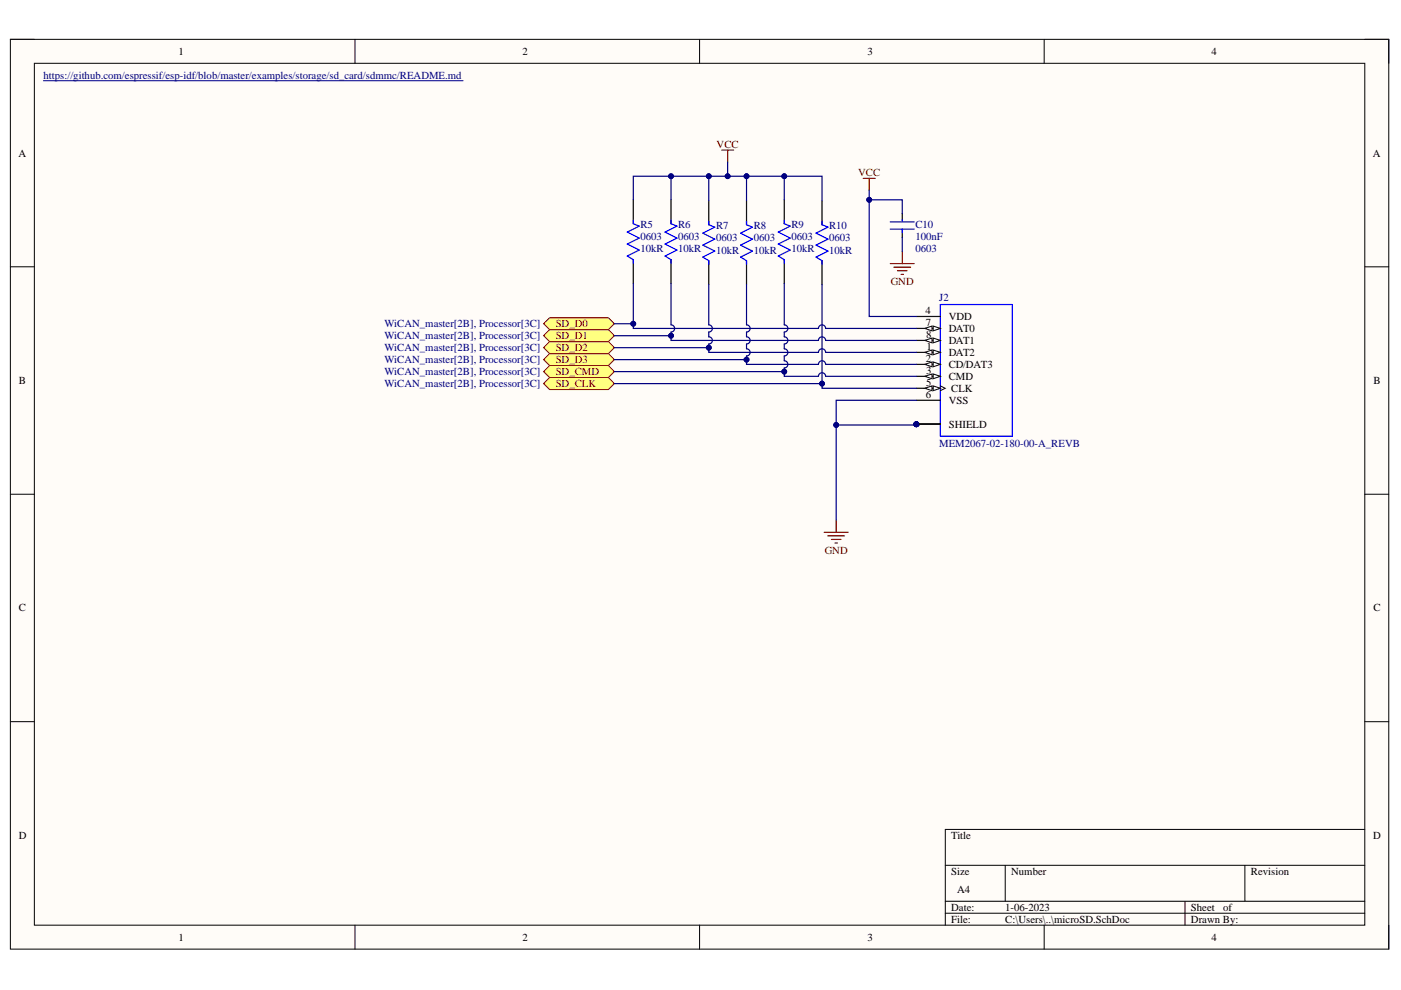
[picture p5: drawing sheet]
<svg xmlns="http://www.w3.org/2000/svg" width="297mm" height="210mm" viewBox="0 0 297 210" stroke-linecap="round" stroke-linejoin="round" font-family="sans-serif">
<defs><g id="words">
<g font-size="2.3">
<text x="37.8" y="11.6">1</text>
<text x="110.8" y="11.6">2</text>
<text x="183.9" y="11.6">3</text>
<text x="256.9" y="11.6">4</text>
<text x="3.9" y="33.2">A</text>
<text x="291.1" y="33.2">A</text>
<text x="196.3" y="66.6">4</text>
<text x="196.3" y="69.1">7</text>
<text x="196.3" y="71.7">8</text>
<text x="201.2" y="67.9">VDD</text>
<text x="201.2" y="70.4">DAT0</text>
<text x="196.3" y="76.7">2</text>
<text x="196.5" y="74.2">1</text>
<text x="201.2" y="72.9">DAT1</text>
<text x="201.2" y="75.5">DAT2</text>
<text x="201.2" y="78">CD/DAT3</text>
<text x="4" y="81.4">B</text>
<text x="196.3" y="81.8">5</text>
<text x="196.4" y="79.3">3</text>
<text x="201.2" y="80.5">CMD</text>
<text x="201.7" y="83.1">CLK</text>
<text x="291.2" y="81.4">B</text>
<text x="196.3" y="84.3">6</text>
<text x="201.2" y="85.6">VSS</text>
<text x="201.2" y="90.7">SHIELD</text>
<text x="4" y="129.7">C</text>
<text x="291.2" y="129.7">C</text>
<text x="4" y="177.9">D</text>
<text x="201.7" y="177.9">Title</text>
<text x="291.1" y="177.9">D</text>
<text x="201.7" y="185.5">Size</text>
<text x="214.4" y="185.5">Number</text>
<text x="265.2" y="185.5">Revision</text>
<text x="202.9" y="189.3">A4</text>
<text x="201.7" y="193.1">Date:</text>
<text x="201.7" y="195.6">File:</text>
<text x="213.1" y="193.1">1-06-2023</text>
<text x="213.1" y="195.6">C:\Users\..\microSD.SchDoc</text>
<text x="252.5" y="193.1">Sheet</text>
<text x="252.5" y="195.6">Drawn By:</text>
<text x="259.3" y="193.1">of</text>
<text x="37.8" y="199.5">1</text>
<text x="110.8" y="199.5">2</text>
<text x="183.9" y="199.5">3</text>
<text x="256.9" y="199.5">4</text>
</g>
<g font-size="2.3" fill="#000080">
<text x="9.2" y="16.8">https://github.com/espressif/esp-idf/blob/master/examples/storage/sd_card/sdmmc/README.md</text>
<text x="135.8" y="51">0603</text>
<text x="135.8" y="53.5">10kR</text>
<text x="135.8" y="48.4">R5</text>
<text x="143.8" y="51">0603</text>
<text x="143.8" y="53.5">10kR</text>
<text x="143.8" y="48.4">R6</text>
<text x="151.8" y="51.2">0603</text>
<text x="151.8" y="53.8">10kR</text>
<text x="151.8" y="48.6">R7</text>
<text x="159.8" y="51.2">0603</text>
<text x="159.8" y="53.8">10kR</text>
<text x="159.8" y="48.6">R8</text>
<text x="167.8" y="51">0603</text>
<text x="167.8" y="53.5">10kR</text>
<text x="167.8" y="48.4">R9</text>
<text x="175.8" y="51.2">0603</text>
<text x="175.8" y="53.8">10kR</text>
<text x="175.8" y="48.6">R10</text>
<text x="194.1" y="50.8">100nF</text>
<text x="194.1" y="53.4">0603</text>
<text x="194.1" y="48.3">C10</text>
<text x="199.1" y="63.8">J2</text>
<text x="81.5" y="69.4">WiCAN_master[2B], Processor[3C]</text>
<text x="81.5" y="71.9">WiCAN_master[2B], Processor[3C]</text>
<text x="81.5" y="74.5">WiCAN_master[2B], Processor[3C]</text>
<text x="81.5" y="77">WiCAN_master[2B], Processor[3C]</text>
<text x="81.5" y="79.6">WiCAN_master[2B], Processor[3C]</text>
<text x="81.5" y="82.1">WiCAN_master[2B], Processor[3C]</text>
<text x="199.1" y="94.8">MEM2067-02-180-00-A_REVB</text>
</g>
<g font-size="2.3" fill="#800000">
<text x="151.9" y="31.3">VCC</text>
<text x="182" y="37.3">VCC</text>
<text x="188.9" y="60.4">GND</text>
<text x="117.8" y="69.4">SD_D0</text>
<text x="117.8" y="71.9">SD_D1</text>
<text x="117.8" y="74.5">SD_D2</text>
<text x="117.8" y="77">SD_D3</text>
<text x="117.8" y="79.6">SD_CMD</text>
<text x="117.8" y="82.1">SD_CLK</text>
<text x="174.9" y="117.4">GND</text>
</g>
</g></defs>
<path d="M2.2 8.3h292.2v192.9h-292.2z" fill-rule="evenodd" fill="#fffcf8"/>
<path d="M2.2 8.3h292.2v192.9h-292.2z" fill="none" stroke="#000" stroke-width=".21"/>
<path d="M7.3 13.4h282.1v182.8h-282.1z" fill-rule="evenodd" fill="#fffcf8"/>
<g fill="none" stroke="#000" stroke-width=".21">
<path d="M2.2 8.3h5.1M7.3 13.4h282.1v182.8h-282.1zM75.3 8.3v5.1M148.3 8.3v5.1M221.4 8.3v5.1M289.4 8.3h5v5.1M2.2 56.6h5.1M289.4 56.6h5M2.2 104.8h5.1M289.4 104.8h5M2.2 153h5.1M289.4 153h5"/>
<path d="M289.4 175.9h-89v20.3M75.3 196.2v5M148.3 196.2v5M200.4 183.5h89M200.4 191.1h89M200.4 193.6h89M213.1 183.5v7.6M221.4 196.2v5M251.2 191.1v5.1M263.9 183.5v7.6M294.4 196.2v5"/>
</g>
<circle cx="194.3" cy="89.9" r=".51" fill="#000080"/>
<circle cx="194.3" cy="89.9" r=".51" fill="none" stroke="#000080" stroke-width=".21"/>
<circle cx="194.3" cy="89.9" r=".51" fill="#000080"/>
<circle cx="194.3" cy="89.9" r=".51" fill="none" stroke="#000080" stroke-width=".21"/>
<circle cx="194.3" cy="89.9" r=".51" fill="#000080"/>
<circle cx="194.3" cy="89.9" r=".51" fill="none" stroke="#000080" stroke-width=".21"/>
<circle cx="194.3" cy="89.9" r=".51" fill="#000080"/>
<circle cx="194.3" cy="89.9" r=".51" fill="none" stroke="#000080" stroke-width=".21"/>
<path d="M199.4 64.6h15.2v27.9h-15.2z" fill="none" stroke="#00f" stroke-width=".25"/>
<path d="M194.3 67.1h5.1M194.3 69.6h5.1" fill="none" stroke="#000" stroke-width=".25"/>
<path d="M197.9 69.1l1.5 .5-1.5 .5z" fill="#f8fcff"/>
<path d="M197.9 69.1l1.5 .5-1.5 .5z" fill="none" stroke="#000" stroke-width=".21"/>
<path d="M196.1 69.6l1.5-.5v1z" fill="#f8fcff"/>
<path d="M196.1 69.6l1.5-.5v1z" fill="none" stroke="#000" stroke-width=".21"/>
<path d="M194.3 72.2h5.1" fill="none" stroke="#000" stroke-width=".25"/>
<path d="M197.9 71.7l1.5 .5-1.5 .5z" fill="#f8fcff"/>
<path d="M197.9 71.7l1.5 .5-1.5 .5z" fill="none" stroke="#000" stroke-width=".21"/>
<path d="M196.1 72.2l1.5-.5v1z" fill="#f8fcff"/>
<path d="M196.1 72.2l1.5-.5v1z" fill="none" stroke="#000" stroke-width=".21"/>
<path d="M194.3 74.7h5.1" fill="none" stroke="#000" stroke-width=".25"/>
<path d="M197.9 74.2l1.5 .5-1.5 .5z" fill="#f8fcff"/>
<path d="M197.9 74.2l1.5 .5-1.5 .5z" fill="none" stroke="#000" stroke-width=".21"/>
<path d="M196.1 74.7l1.5-.5v1z" fill="#f8fcff"/>
<path d="M196.1 74.7l1.5-.5v1z" fill="none" stroke="#000" stroke-width=".21"/>
<path d="M194.3 77.3h5.1" fill="none" stroke="#000" stroke-width=".25"/>
<path d="M197.9 76.7l1.5 .6-1.5 .5z" fill="#f8fcff"/>
<path d="M197.9 76.7l1.5 .6-1.5 .5z" fill="none" stroke="#000" stroke-width=".21"/>
<path d="M196.1 77.3l1.5-.6v1.1z" fill="#f8fcff"/>
<path d="M196.1 77.3l1.5-.6v1.1z" fill="none" stroke="#000" stroke-width=".21"/>
<path d="M194.3 79.8h5.1" fill="none" stroke="#000" stroke-width=".25"/>
<path d="M197.9 79.3l1.5 .5-1.5 .5z" fill="#f8fcff"/>
<path d="M197.9 79.3l1.5 .5-1.5 .5z" fill="none" stroke="#000" stroke-width=".21"/>
<path d="M196.1 79.8l1.5-.5v1z" fill="#f8fcff"/>
<path d="M196.1 79.8l1.5-.5v1z" fill="none" stroke="#000" stroke-width=".21"/>
<path d="M194.3 82.3h5.1" fill="none" stroke="#000" stroke-width=".25"/>
<path d="M197.9 81.8l1.5 .5-1.5 .5z" fill="#f8fcff"/>
<path d="M197.9 81.8l1.5 .5-1.5 .5z" fill="none" stroke="#000" stroke-width=".21"/>
<path d="M196.1 82.3l1.5-.5v1z" fill="#f8fcff"/>
<path d="M196.1 82.3l1.5-.5v1zM199.4 81.8l1 .5-1 .5" fill="none" stroke="#000" stroke-width=".21"/>
<path d="M194.3 84.9h5.1M194.3 89.9h5.1" fill="none" stroke="#000" stroke-width=".25"/>
<circle cx="194.3" cy="89.9" r=".51" fill="#000080"/>
<circle cx="194.3" cy="89.9" r=".51" fill="none" stroke="#000080" stroke-width=".21"/>
<path d="M194.3 89.9h5.1" fill="none" stroke="#000" stroke-width=".25"/>
<circle cx="194.3" cy="89.9" r=".51" fill="#000080"/>
<circle cx="194.3" cy="89.9" r=".51" fill="none" stroke="#000080" stroke-width=".21"/>
<path d="M194.3 89.9h5.1" fill="none" stroke="#000" stroke-width=".25"/>
<circle cx="194.3" cy="89.9" r=".51" fill="#000080"/>
<circle cx="194.3" cy="89.9" r=".51" fill="none" stroke="#000080" stroke-width=".21"/>
<path d="M194.3 89.9h5.1" fill="none" stroke="#000" stroke-width=".25"/>
<circle cx="194.3" cy="89.9" r=".51" fill="#000080"/>
<g fill="none" stroke="#000080" stroke-width=".21">
<path d="M9.2 17.1h89"/>
<circle cx="194.3" cy="89.9" r=".51"/>
</g>
<path d="M153 31.8h2.5M154.3 31.8v2.6M183 37.8h2.6M184.3 37.8v2.6M174.7 112.9h5.1M175.5 113.6h3.6M176.3 114.4h2M177 115.1h.5M177.3 110.3v2.6" fill="none" stroke="#800000" stroke-width=".25"/>
<path d="M134.3 42.4v5M134.3 55v5.1M142.3 42.4v5M142.3 55v5.1M150.3 42.6v5.1M150.3 55.3v5M158.3 42.6v5.1M158.3 55.3v5M166.3 42.4v5M166.3 55v5.1M174.3 42.6v5.1M174.3 55.3v5" fill="none" stroke="#000" stroke-width=".25"/>
<path d="M134.3 46.7v.7l1.2 .5-2.5 1.3 2.5 1.3-2.5 1.2 2.5 1.3-2.5 1.3 1.3 .7v.8M142.3 46.7v.7l1.2 .5-2.5 1.3 2.5 1.3-2.5 1.2 2.5 1.3-2.5 1.3 1.3 .7v.8M150.3 46.9v.8l1.2 .5-2.5 1.2 2.5 1.3-2.5 1.3 2.5 1.2-2.5 1.3 1.3 .8v.7M158.3 46.9v.8l1.2 .5-2.5 1.2 2.5 1.3-2.5 1.3 2.5 1.2-2.5 1.3 1.3 .8v.7M166.3 46.7v.7l1.3 .5-2.6 1.3 2.6 1.3-2.6 1.2 2.6 1.3-2.6 1.3 1.3 .7v.8M174.3 46.9v.8l1.3 .5-2.6 1.2 2.6 1.3-2.6 1.3 2.6 1.2-2.6 1.3 1.3 .8v.7" fill="none" stroke="#00f" stroke-width=".25"/>
<path d="M115.3 68.6l1.2-1.2h12.5l1.3 1.2-1.3 1.3h-12.5z" fill-rule="evenodd" fill="#ffff80"/>
<path d="M115.3 68.6l1.2-1.2h12.5l1.3 1.2-1.3 1.3h-12.5z" fill="none" stroke="#800000" stroke-width=".21"/>
<path d="M115.3 71.2l1.2-1.3h12.5l1.3 1.3-1.3 1.2h-12.5z" fill-rule="evenodd" fill="#ffff80"/>
<path d="M115.3 71.2l1.2-1.3h12.5l1.3 1.3-1.3 1.2h-12.5z" fill="none" stroke="#800000" stroke-width=".21"/>
<path d="M115.3 73.7l1.2-1.3h12.5l1.3 1.3-1.3 1.3h-12.5z" fill-rule="evenodd" fill="#ffff80"/>
<path d="M115.3 73.7l1.2-1.3h12.5l1.3 1.3-1.3 1.3h-12.5z" fill="none" stroke="#800000" stroke-width=".21"/>
<path d="M115.3 76.3l1.2-1.3h12.5l1.3 1.3-1.3 1.2h-12.5z" fill-rule="evenodd" fill="#ffff80"/>
<path d="M115.3 76.3l1.2-1.3h12.5l1.3 1.3-1.3 1.2h-12.5z" fill="none" stroke="#800000" stroke-width=".21"/>
<path d="M115.3 78.8l1.2-1.3h12.5l1.3 1.3-1.3 1.3h-12.5z" fill-rule="evenodd" fill="#ffff80"/>
<path d="M115.3 78.8l1.2-1.3h12.5l1.3 1.3-1.3 1.3h-12.5z" fill="none" stroke="#800000" stroke-width=".21"/>
<path d="M115.3 81.3l1.2-1.2h12.5l1.3 1.2-1.3 1.3h-12.5z" fill-rule="evenodd" fill="#ffff80"/>
<path d="M115.3 81.3l1.2-1.2h12.5l1.3 1.2-1.3 1.3h-12.5z" fill="none" stroke="#800000" stroke-width=".21"/>
<path d="M191.3 45.3v1.5M191.3 48.6v1.8" fill="none" stroke="#000" stroke-width=".25"/>
<path d="M188.7 48.6h5.1M188.7 47.1h5.1M191.3 46.5v.3M191.3 48.6v.7" fill="none" stroke="#00f" stroke-width=".25"/>
<path d="M188.7 55.9h5.1M189.5 56.6h3.6M190.3 57.4h2M191 58.2h.6M191.3 53.4v2.5" fill="none" stroke="#800000" stroke-width=".25"/>
<path d="M130.3 81.3h44v1h20" fill="none" stroke="#000080" stroke-width=".25"/>
<circle cx="174.3" cy="81.3" r=".51" fill="#000080"/>
<circle cx="174.3" cy="81.3" r=".51" fill="none" stroke="#000080" stroke-width=".21"/>
<path d="M174.3 60.3v21" fill="none" stroke="#000080" stroke-width=".25"/>
<circle cx="174.3" cy="81.3" r=".51" fill="#000080"/>
<circle cx="174.3" cy="81.3" r=".51" fill="none" stroke="#000080" stroke-width=".21"/>
<path d="M142.3 37.4v5" fill="none" stroke="#000080" stroke-width=".25"/>
<circle cx="142.3" cy="37.4" r=".51" fill="#000080"/>
<circle cx="142.3" cy="37.4" r=".51" fill="none" stroke="#000080" stroke-width=".21"/>
<path d="M134.3 42.4v-5h40v5.2" fill="none" stroke="#000080" stroke-width=".25"/>
<circle cx="166.3" cy="37.4" r=".51" fill="#000080"/>
<circle cx="166.3" cy="37.4" r=".51" fill="none" stroke="#000080" stroke-width=".21"/>
<circle cx="158.3" cy="37.4" r=".51" fill="#000080"/>
<circle cx="158.3" cy="37.4" r=".51" fill="none" stroke="#000080" stroke-width=".21"/>
<circle cx="154.3" cy="37.4" r=".51" fill="#000080"/>
<circle cx="154.3" cy="37.4" r=".51" fill="none" stroke="#000080" stroke-width=".21"/>
<circle cx="150.3" cy="37.4" r=".51" fill="#000080"/>
<circle cx="150.3" cy="37.4" r=".51" fill="none" stroke="#000080" stroke-width=".21"/>
<circle cx="142.3" cy="37.4" r=".51" fill="#000080"/>
<circle cx="142.3" cy="37.4" r=".51" fill="none" stroke="#000080" stroke-width=".21"/>
<path d="M166.3 37.4v5" fill="none" stroke="#000080" stroke-width=".25"/>
<circle cx="166.3" cy="37.4" r=".51" fill="#000080"/>
<circle cx="166.3" cy="37.4" r=".51" fill="none" stroke="#000080" stroke-width=".21"/>
<path d="M158.3 37.4v5.2" fill="none" stroke="#000080" stroke-width=".25"/>
<circle cx="158.3" cy="37.4" r=".51" fill="#000080"/>
<circle cx="158.3" cy="37.4" r=".51" fill="none" stroke="#000080" stroke-width=".21"/>
<path d="M150.3 37.4v5.2" fill="none" stroke="#000080" stroke-width=".25"/>
<circle cx="150.3" cy="37.4" r=".51" fill="#000080"/>
<circle cx="150.3" cy="37.4" r=".51" fill="none" stroke="#000080" stroke-width=".21"/>
<path d="M154.3 34.4v3" fill="none" stroke="#000080" stroke-width=".25"/>
<circle cx="154.3" cy="37.4" r=".51" fill="#000080"/>
<circle cx="154.3" cy="37.4" r=".51" fill="none" stroke="#000080" stroke-width=".21"/>
<path d="M184.3 42.4h7v2.9" fill="none" stroke="#000080" stroke-width=".25"/>
<circle cx="184.3" cy="42.4" r=".51" fill="#000080"/>
<circle cx="184.3" cy="42.4" r=".51" fill="none" stroke="#000080" stroke-width=".21"/>
<path d="M191.3 50.4v3M130.3 78.8h36" fill="none" stroke="#000080" stroke-width=".25"/>
<circle cx="166.3" cy="78.8" r=".51" fill="#000080"/>
<circle cx="166.3" cy="78.8" r=".51" fill="none" stroke="#000080" stroke-width=".21"/>
<path d="M130.3 76.3h28" fill="none" stroke="#000080" stroke-width=".25"/>
<circle cx="158.3" cy="76.3" r=".51" fill="#000080"/>
<circle cx="158.3" cy="76.3" r=".51" fill="none" stroke="#000080" stroke-width=".21"/>
<path d="M130.3 73.7h20" fill="none" stroke="#000080" stroke-width=".25"/>
<circle cx="150.3" cy="73.7" r=".51" fill="#000080"/>
<circle cx="150.3" cy="73.7" r=".51" fill="none" stroke="#000080" stroke-width=".21"/>
<path d="M130.3 71.2h12" fill="none" stroke="#000080" stroke-width=".25"/>
<circle cx="142.3" cy="71.2" r=".51" fill="#000080"/>
<circle cx="142.3" cy="71.2" r=".51" fill="none" stroke="#000080" stroke-width=".21"/>
<path d="M130.3 68.6h4" fill="none" stroke="#000080" stroke-width=".25"/>
<circle cx="134.3" cy="68.6" r=".51" fill="#000080"/>
<circle cx="134.3" cy="68.6" r=".51" fill="none" stroke="#000080" stroke-width=".21"/>
<path d="M194.3 84.9h-17v25.4" fill="none" stroke="#000080" stroke-width=".25"/>
<circle cx="177.3" cy="90.1" r=".51" fill="#000080"/>
<circle cx="177.3" cy="90.1" r=".51" fill="none" stroke="#000080" stroke-width=".21"/>
<path d="M184.3 40.4v26.7h10" fill="none" stroke="#000080" stroke-width=".25"/>
<circle cx="184.3" cy="42.4" r=".51" fill="#000080"/>
<circle cx="184.3" cy="42.4" r=".51" fill="none" stroke="#000080" stroke-width=".21"/>
<path d="M134.3 60.1v9.5h39.2a.76 .76 0 0 1 .8-.7 .76 .76 0 0 1 .7 .7h19.3" fill="none" stroke="#000080" stroke-width=".25"/>
<circle cx="134.3" cy="68.6" r=".51" fill="#000080"/>
<circle cx="134.3" cy="68.6" r=".51" fill="none" stroke="#000080" stroke-width=".21"/>
<path d="M142.3 60.1v8.8a.77 .77 0 0 1 .7 .7 .77 .77 0 0 1-.7 .8v1.8h31.2a.76 .76 0 0 1 .8-.8 .76 .76 0 0 1 .7 .8h19.3" fill="none" stroke="#000080" stroke-width=".25"/>
<circle cx="142.3" cy="71.2" r=".51" fill="#000080"/>
<circle cx="142.3" cy="71.2" r=".51" fill="none" stroke="#000080" stroke-width=".21"/>
<path d="M150.3 60.3v8.6a.76 .76 0 0 1 .7 .7 .76 .76 0 0 1-.7 .8v1a.76 .76 0 0 1 .7 .8 .76 .76 0 0 1-.7 .7v1.8h23.2a.76 .76 0 0 1 .8-.7 .76 .76 0 0 1 .7 .7h19.3" fill="none" stroke="#000080" stroke-width=".25"/>
<circle cx="150.3" cy="73.7" r=".51" fill="#000080"/>
<circle cx="150.3" cy="73.7" r=".51" fill="none" stroke="#000080" stroke-width=".21"/>
<path d="M158.3 60.3v8.6a.76 .76 0 0 1 .7 .7 .76 .76 0 0 1-.7 .8v1a.76 .76 0 0 1 .7 .8 .76 .76 0 0 1-.7 .7v1.1a.76 .76 0 0 1 .7 .7 .76 .76 0 0 1-.7 .8v1.8h15.2a.76 .76 0 0 1 .8-.8 .76 .76 0 0 1 .7 .8h19.3" fill="none" stroke="#000080" stroke-width=".25"/>
<circle cx="158.3" cy="76.3" r=".51" fill="#000080"/>
<circle cx="158.3" cy="76.3" r=".51" fill="none" stroke="#000080" stroke-width=".21"/>
<path d="M166.3 60.1v8.8a.76 .76 0 0 1 .7 .7 .76 .76 0 0 1-.7 .8v1a.76 .76 0 0 1 .7 .8 .76 .76 0 0 1-.7 .7v1.1a.76 .76 0 0 1 .7 .7 .76 .76 0 0 1-.7 .8v1a.77 .77 0 0 1 .7 .8 .77 .77 0 0 1-.7 .7v1.8h7.2a.76 .76 0 0 1 .8-.8 .76 .76 0 0 1 .7 .8h19.3" fill="none" stroke="#000080" stroke-width=".25"/>
<circle cx="166.3" cy="78.8" r=".51" fill="#000080"/>
<circle cx="166.3" cy="78.8" r=".51" fill="none" stroke="#000080" stroke-width=".21"/>
<path d="M194.3 89.9v.2h-17" fill="none" stroke="#000080" stroke-width=".25"/>
<circle cx="194.3" cy="89.9" r=".51" fill="#000080"/>
<circle cx="194.3" cy="89.9" r=".51" fill="none" stroke="#000080" stroke-width=".21"/>
<circle cx="177.3" cy="90.1" r=".51" fill="#000080"/>
<circle cx="177.3" cy="90.1" r=".51" fill="none" stroke="#000080" stroke-width=".21"/>
<use href="#words"/>
</svg>
